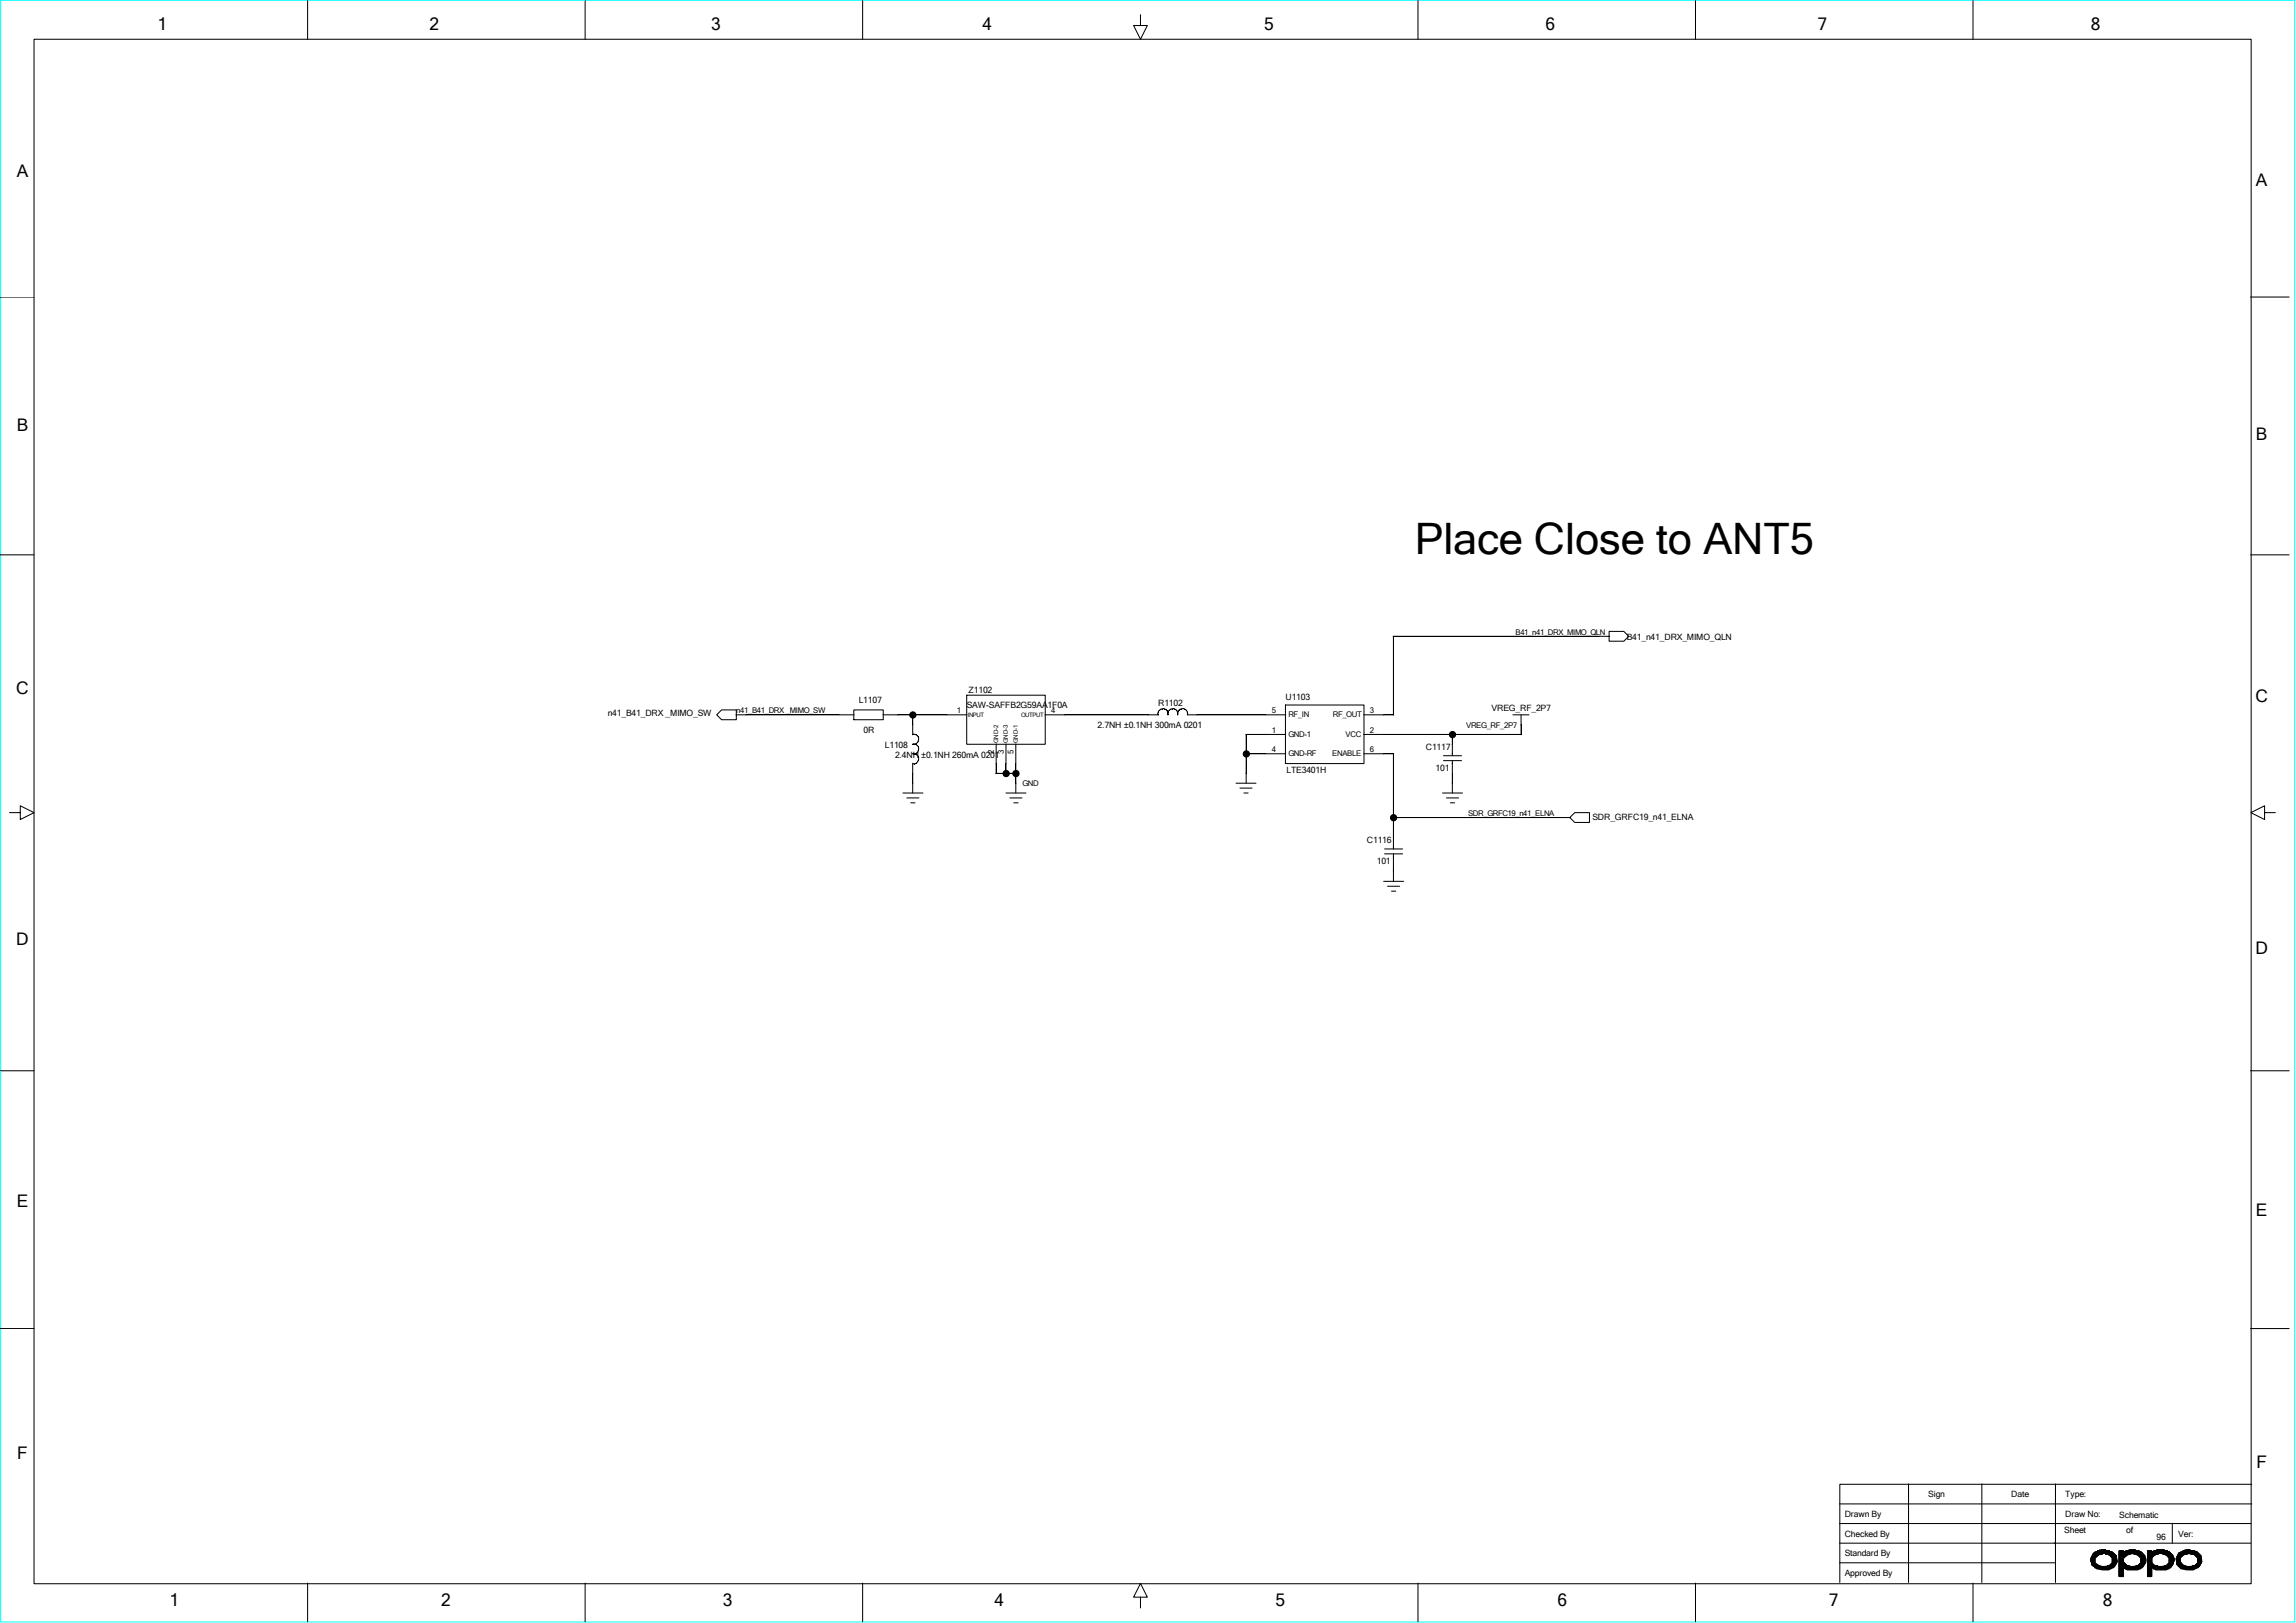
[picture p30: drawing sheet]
<svg xmlns="http://www.w3.org/2000/svg" width="297mm" height="210mm" viewBox="0 0 297 210" stroke-linecap="round" stroke-linejoin="round" font-family="sans-serif">
<defs><g id="words">
<text font-size="5.6" x="183" y="71.6">Place Close to ANT5</text>
<g font-size="2.2">
<text x="20.4" y="3.9">1</text>
<text x="55.5" y="3.9">2</text>
<text x="92" y="3.9">3</text>
<text x="127.1" y="3.9">4</text>
<text x="163.5" y="3.9">5</text>
<text x="199.9" y="3.9">6</text>
<text x="235.1" y="3.9">7</text>
<text x="270.5" y="3.9">8</text>
<text x="2.2" y="22.9">A</text>
<text x="291.8" y="24.1">A</text>
<text x="2.2" y="55.8">B</text>
<text x="291.8" y="57">B</text>
<text x="2.1" y="89.7">C</text>
<text x="291.8" y="90.8">C</text>
<text x="2.1" y="122.3">D</text>
<text x="291.8" y="123.5">D</text>
<text x="2.2" y="156.2">E</text>
<text x="291.8" y="157.4">E</text>
<text x="2.2" y="188.8">F</text>
<text x="291.9" y="189.9">F</text>
<text x="21.9" y="207.9">1</text>
<text x="57.1" y="207.9">2</text>
<text x="93.5" y="207.9">3</text>
<text x="128.6" y="207.9">4</text>
<text x="165" y="207.9">5</text>
<text x="201.5" y="207.9">6</text>
<text x="236.6" y="207.9">7</text>
<text x="272" y="207.9">8</text>
</g>
<g font-size="1.1">
<text x="210.4" y="82.8">B41_n41_DRX_MIMO_QLN</text>
<text x="125.3" y="89.6">Z1102</text>
<text x="78.6" y="92.7">n41_B41_DRX _MIMO_SW</text>
<text x="111.1" y="91">L1107</text>
<text x="111.7" y="94.8">0R</text>
<text x="125.1" y="91.7">SAW-SAFFB2G59AA1F0A</text>
<text x="142" y="94.2">2.7NH ±0.1NH 300mA 0201</text>
<text x="149.8" y="91.3">R1102</text>
<text x="166.3" y="90.6">U1103</text>
<text x="193" y="92">VREG_RF_2P7</text>
<text x="114.5" y="96.7">L1108</text>
<text x="115.8" y="98.1">2.4NH ±0.1NH 260mA 0201</text>
<text x="166.4" y="100">LTE3401H</text>
<text x="184.4" y="97.1">C1117</text>
<text x="185.7" y="99.7">101</text>
<text x="206" y="106.1">SDR_GRFC19_n41_ELNA</text>
<text x="176.8" y="109.1">C1116</text>
<text x="178.1" y="111.8">101</text>
<text x="238.6" y="196.3">Drawn By</text>
<text x="249.4" y="193.8">Sign</text>
<text x="260.2" y="193.8">Date</text>
<text x="267.2" y="196.3">Draw No:</text>
<text x="267.2" y="193.8">Type:</text>
<text x="274.2" y="196.4">Schematic</text>
<text x="238.6" y="198.8">Checked By</text>
<text x="238.6" y="201.4">Standard By</text>
<text x="238.6" y="203.9">Approved By</text>
<text x="267" y="198.3">Sheet</text>
<text x="275" y="198.3">of</text>
<text x="279" y="199.2">96</text>
<text x="281.8" y="198.8">Ver:</text>
</g>
<g font-size="1">
<text x="196" y="82.1">B41_n41_DRX_MIMO_QLN</text>
<text x="95.2" y="92.3">n41_B41_DRX _MIMO_SW</text>
<text x="123.8" y="92.3">1</text>
<text x="136" y="92.3">4</text>
<text x="164.5" y="94.8">1</text>
<text x="164.5" y="92.3">5</text>
<text x="166.7" y="95.4">GND-1</text>
<text x="166.7" y="92.8">RF_IN</text>
<text x="172.4" y="92.8">RF_OUT</text>
<text x="174.1" y="95.4">VCC</text>
<text x="177.2" y="94.8">2</text>
<text x="177.2" y="92.3">3</text>
<text x="189.7" y="94.2">VREG_RF_2P7</text>
<text x="128.6" y="97.6" transform="rotate(-90 128.6 97.6)">2</text>
<text x="129.8" y="97.6" transform="rotate(-90 129.8 97.6)">3</text>
<text x="131.1" y="97.6" transform="rotate(-90 131.1 97.6)">5</text>
<text x="132.2" y="101.8">GND</text>
<text x="164.5" y="97.3">4</text>
<text x="166.7" y="97.9">GND-RF</text>
<text x="172.3" y="97.9">ENABLE</text>
<text x="177.2" y="97.3">6</text>
<text x="189.9" y="105.6">SDR_GRFC19_n41_ELNA</text>
</g>
<g font-size=".8">
<text x="125.2" y="92.8">INPUT</text>
<text x="132.1" y="92.8">OUTPUT</text>
<text x="129.1" y="96.2" transform="rotate(-90 129.1 96.2)">GND-2</text>
<text x="130.4" y="96.2" transform="rotate(-90 130.4 96.2)">GND-3</text>
<text x="131.7" y="96.2" transform="rotate(-90 131.7 96.2)">GND-1</text>
</g>
</g></defs>
<path d="M.1 0h296.7v209.9h-296.7z" fill="none" stroke="#0ff" stroke-width=".13"/>
<g fill="none" stroke="#000" stroke-width=".13">
<path d="M4.4 5.1h286.8v199.8h-286.8zM39.8 .1v5M75.7 .1v5M111.6 .1v5M147.5 1.9v1.4h.9l-.9 1.8-.9-1.8h.9M183.4 .1v5M219.3 .1v5M255.2 .1v5M0 38.4h4.4M291.1 38.4h5M0 71.8h4.4M291.1 71.8h5"/>
<path d="M92.7 92.5l.6-.6h1.9v1.2h-1.9zM95.2 92.5h15.3M110.4 91.9h3.9v1.2h-3.9zM114.2 92.5h10.9M118 97.5a.67 .67 0 0 1 .8 .5M118.1 92.5v2.6M118.1 98.8v3.8M118.1 95l.4 .1 .3 .4M118.3 96.3h-.2l.4 .1 .3 .4M118.8 95.5a.69 .69 0 0 1-.5 .8M118.8 96.7a.64 .64 0 0 1-.7 .8M118.8 98a.67 .67 0 0 1-.7 .8"/>
<path d="M125.1 90h10.1v6.3h-10.1zM128.9 96.3v3.8M130.1 96.3v3.8M131.4 96.3v6.3M135.2 92.5h14.7M151.1 92.2v.3a.65 .65 0 0 1 .5-.8 .65 .65 0 0 1 .8 .6M151.1 92.3a.65 .65 0 0 0-.8-.6 .65 .65 0 0 0-.5 .8M152.4 92.2v.3a.65 .65 0 0 1 .5-.8 .65 .65 0 0 1 .7 .6M153.6 92.5h12.7M153.6 92.2v.3M161.2 97.5h5.1M161.2 95h5.1"/>
<path d="M161.2 95v6.3M166.3 91.2h10.1v7.6h-10.1zM176.4 92.5h3.9M176.4 97.5h3.9v12.4M176.4 95h20.4M180.2 82.3h28M180.3 82.3v10.2M186.7 98.4h2.4M186.7 97.8h2.4M187.9 95v2.8M187.9 98.4v4.2M195.7 92.5h2.1"/>
<path d="M196.8 92.5v2.6M208.2 81.7h1.9l.6 .6-.6 .7h-1.9zM1.2 105.2h1.4v-.9l1.8 .9-1.8 .8v-.8M116.8 102.6h2.6M117.3 103.3h1.6M117.8 103.9h.6M128.8 100.1h2.6M130.1 102.6h2.6M130.6 103.3h1.6M131.1 103.9h.6M159.9 101.3h2.6M160.4 102h1.6"/>
<path d="M160.9 102.6h.6M179 114h2.6M179.1 110.5h2.3M179.1 109.9h2.3M179.5 114.7h1.6M180 115.3h.6M180.2 105.8h22.9M180.3 110.5v3.5M186.6 102.6h2.6M187.1 103.3h1.6M187.6 103.9h.6M203.7 105.2h1.9v1.2h-1.9l-.6-.6z"/>
<path d="M292.9 105.2v-.9l-1.7 .9 1.7 .8v-.8h1.4M0 138.6h4.4M291.1 138.6h5M0 171.9h4.4M291.1 171.9h5M238 194.6h53.3M238 199.7h53.2M238 197.1h53.2M246.9 192v12.8M256.4 192v12.8M265.9 192v12.8M281 197.1v2.6"/>
<path d="M291.3 192.1h-53.3v12.7M39.8 204.9v4.9M75.7 204.9v4.9M111.6 204.9v4.9M147.5 206.7h.9l-.9-1.8-.9 1.8h.9v1.4M183.4 204.9v4.9M219.3 204.9v4.9M238 202.2h27.9M255.2 204.9v4.9M270.4 201.6h.7M270.4 201.7h.6M270.4 201.8h.6"/>
<path d="M270.4 202h.6M270.4 202.1h.6M270.6 202.2h.4M270.6 201.3h.8M270.6 202.4h.6M270.6 202.5h.8M270.6 201.5v1M270.6 201.4v.8M270.7 202.6h.8M270.7 201.2v1.4h.7v.4v-.6M270.7 201.2v1.3M270.8 201h2.5"/>
<path d="M270.8 201a2.22 2.22 0 0 1 3 .3l.1 .8a1.54 1.54 0 0 1-1.8 1l-.9-.1-.6-.5-.1-.8zM270.8 201v1.6v-1.5v.1M270.8 202.2v.4h.8M271 201.6l.5-.4 .6-.2 .8 .2 .4 .4v.6l-.4 .4-.8 .1-.6-.1-.5-.4zM271 200.9v1.8M271 200.8h2.2M271.1 200.8v.7M271.1 202.3v.6M271.2 202.5v.5h1.9M271.2 200.8v.7h-.6M271.4 200.7v.5M271.4 200.7h1.4"/>
<path d="M271.5 200.7v.5h-.8M271.5 202.6v.4M271.6 200.7v.4M271.6 202.6v.4M271.6 200.6h.8M271.7 200.7v.4M271.7 202.7v.4M271.8 203.1h1.1M271.9 200.5v.6M271.9 202.7v.4M272 200.5v.6h-1.3M272 202.7v.4"/>
<path d="M272.1 200.5v.5M272.1 202.7v.4M272.2 200.5v.5M272.2 202.7v.4M272.4 200.5v.6h1.2M272.4 202.7v.4M272.5 200.7v.4M272.5 202.7v.4M272.6 200.7v.4M272.6 202.6v.5M272.7 202.6h.9M272.8 200.7v.4"/>
<path d="M272.8 202.6v.5M272.8 201.2h.9M272.9 202.6v.4v-.4M272.9 200.7v.5M273 201.3h.8M273 200.8v.5M273 202.4v.6h-1.6M273.1 201.5h.7M273.1 200.8v.7M273.1 202.3v.6M273.2 202.2h.6M273.2 201.6h.6"/>
<path d="M273.2 201.7h.6M273.2 201.8h.7M273.2 202h.7M273.2 202.1h.7M273.3 200.8v.8M273.3 202.2v.7M273.4 200.9v2h-2.5M273.5 201v1.7h-2.6M273.6 201.2v1.3h-.6M273.8 201.3v1.1h-.7M274.1 202.2h.7M274.1 201h3"/>
<path d="M274.1 201.2h1.2M274.1 201.6h.6M274.1 201.7h.6M274.1 201.8h.6M274.1 202h.6M274.1 202.1h.6M274.1 202.4h.8M274.1 202.5h.9M274.1 202.6h1.1M274.1 203h.6M274.1 203.1h.6M274.1 200.8h2.8"/>
<path d="M274.1 200.7h.6M274.1 203.2h.6M274.1 203.4h.6M274.1 203.5h.6M274.1 203.6h.6M274.1 203.8h.6M274.1 203.9h.6M274.2 200.7v3.3M274.2 200.7h.5v.3v-.2l.8-.2h.7l.2 .1a1.21 1.21 0 0 1 1.1 .9 1.21 1.21 0 0 1-.4 1.3 2.25 2.25 0 0 1-1.4 .2 .83 .83 0 0 1-.9-.2h-.1v1.1h-.5zM274.3 200.7v3.3M274.4 200.7v3.3M274.5 200.7v3.3"/>
<path d="M274.7 200.7v3.3h-.6M274.7 201.6l.5-.4 .6-.2 .8 .2 .3 .4v.6l-.3 .4-.8 .1-.6-.1-.5-.4zM274.8 200.8v.8M274.8 202.2v.7M274.9 203h2M274.9 200.8v.7h-.8M274.9 202.3v.7M275 200.7h1.7M275 200.7v.6h-.9M275 202.4v.6M275.2 200.7v.5M275.2 202.6v.5"/>
<path d="M275.3 200.7v.4M275.3 202.6v.5M275.4 200.5v.6M275.4 202.6v.5M275.5 200.6h.7M275.5 200.5v.6h-1.4M275.5 202.7v.4M275.7 200.5v.6M275.7 202.7v.4M275.8 200.5v.5M275.8 202.7v.4M275.9 200.5v.6"/>
<path d="M275.9 202.7v.4M276 201.1h1.2M276.1 200.5v.6M276.1 202.7v.4M276.2 200.5v.6M276.2 202.7v.4M276.3 200.7v.4M276.3 202.6v.5M276.4 201.2h.9M276.4 202.6h.8M276.4 200.7v.4M276.4 202.6v.5"/>
<path d="M276.6 200.7v.5M276.6 202.6v.5h-1.5M276.6 201.3h.9M276.6 202.5h.7M276.7 200.7v.6M276.7 202.4v.6M276.8 201.5h.7M276.8 200.8v.7M276.8 202.3v.7M276.9 202.2h.7M276.9 201.6h.6M276.9 201.7h.7"/>
<path d="M276.9 201.8h.7M276.9 202.1h.7M276.9 200.8v.8M276.9 202.2v.7M277.1 200.9v2h-3M277.2 201v1.7h-3.1M277.3 201.2v1.4M277.5 201.3v1.1h-.7M277.6 201.8v.2h-.7M277.8 202.2h.5M277.8 201h3M277.8 201.2h1"/>
<path d="M277.8 201.6h.5M277.8 201.7h.5M277.8 201.8h.5M277.8 202h.5M277.8 202.1h.5M277.8 202.4h.7M277.8 202.5h.8M277.8 202.6h1M277.8 203h.5M277.8 203.1h.5M277.8 200.8h2.8M277.8 200.7h.5"/>
<path d="M277.8 203.2h.5M277.8 203.4h.5M277.8 203.5h.5M277.8 203.6h.5M277.8 203.8h.5M277.8 203.9h.5M277.8 200.7v3.3M277.8 200.7h.5v.3v-.2h.2a2.02 2.02 0 0 1 2.4 .3l.1 .2a.49 .49 0 0 1 .1 .8 1.18 1.18 0 0 1-1.5 1h-.2a.83 .83 0 0 1-.9-.2h-.2v1.1h-.5zM278 200.7v3.3M278.1 200.7v3.3M278.2 200.7v3.3M278.3 201.6l.4-.4 .8-.2 .7 .2 .4 .4v.6l-.4 .4-.7 .1-.8-.1-.4-.4z"/>
<path d="M278.3 200.7v3.3h-.5M278.5 200.8v.7h-.7M278.5 202.3v.6M278.6 203h2M278.6 200.7v.6h-.8M278.6 202.4v.6M278.7 200.7h1.7M278.7 200.7v.5M278.7 202.6v.4M278.8 200.7v.4M278.8 202.6v.5M279 200.5v.6"/>
<path d="M279 202.6v.5M279.1 200.5v.6h-1.3M279.1 202.6v.5M279.2 200.5v.6M279.2 202.7v.4M279.4 200.5v.5M279.4 202.7v.4M279.5 200.5v.5M279.5 202.7v.4M279.6 200.5v.5M279.6 202.7v.4M279.7 201.1h1.2"/>
<path d="M279.7 200.5v.6M279.7 202.7v.4M279.9 200.5v.6M279.9 202.7v.4M280 200.5v.6M280 202.6v.5M280.1 201.2h.9M280.1 200.7v.4M280.1 202.6v.5M280.1 202.6h.8M280.2 200.7v.5M280.2 202.6v.5h-1.4"/>
<path d="M280.3 201.3h.8M280.3 202.5h.7M280.4 200.7v.6M280.4 202.4v.6M280.5 201.5h.6M280.5 200.8v.7M280.5 202.3v.7M280.6 202.2h.6M280.6 201.6h.7M280.6 201.7h.7M280.6 201.8h.7M280.6 202h.7"/>
<path d="M280.6 202.1h.5M280.6 200.8v2.1M280.8 200.9v2h-3M280.9 201v1.7h-3.1M281 201.2v1.4M281.1 201.3v1.1h-.6M281.5 201.7h.5M281.5 201.8h.6M281.5 202h.6M281.6 202.2h.5M281.6 201.6h.4M281.6 202.4h.6"/>
<path d="M281.6 201.3v1.2h.7M281.6 202.1h.5M281.7 201.2h.8M281.7 202.6h.8M281.8 201v1.6M281.9 201h2.4M281.9 200.9v1.8M281.9 201a2.06 2.06 0 0 1 2.8 .3l.1 .8-.4 .6-.7 .4-1.5-.1-.6-.5-.1-.8zM282 202.9h2.4M282 201.6l.4-.4 .8-.2 .7 .2 .4 .4v.6l-.4 .4-.7 .1-.8-.1-.4-.4zM282 200.9v2M282.1 200.8h2.1"/>
<path d="M282.2 200.8v.7h-.6M282.2 202.2v.8M282.3 200.8v.5h-.6M282.3 202.3v.7M282.4 200.7h1.3M282.4 200.7v.5M282.4 202.4v.6M282.5 200.7v.4M282.5 202.6v.4M282.6 200.6h.7M282.7 200.7v.4M282.7 202.6v.5"/>
<path d="M282.8 200.7v.4M282.8 202.7v.4M282.9 200.5v.6h-1M282.9 202.7v.4M283 200.5v.6M283 202.7v.4M283.2 200.5v.5M283.2 202.7v.4M283.3 200.5v.6M283.3 202.7v.4M283.4 201.1h1M283.4 200.7v.4"/>
<path d="M283.4 202.7v.4M283.5 200.7v.4M283.5 202.7v.4M283.7 200.7v.4M283.7 202.6v.5M283.8 200.7v.4M283.8 202.6v.5h-1.1M283.9 201.2h.7M283.9 200.7v.5M283.9 202.6v.4h-1.8M284 201.3h.7M284 202.5h.6"/>
<path d="M284.1 200.8v.5M284.1 202.4v.6M284.1 201.5h.6M284.2 200.8v.7M284.2 202.3v.6M284.3 202.2h.4M284.3 201.6h.4M284.3 201.7h.4M284.3 201.8h.5M284.3 202h.5M284.3 202.1h.5M284.3 200.9v2"/>
<path d="M284.4 201v1.7h-2.5M284.6 201.2v1.4h-1M284.7 201.3v1.1h-.6"/>
<circle cx="118.1" cy="92.5" r=".4"/>
<circle cx="161.2" cy="97.6" r=".4"/>
<circle cx="187.9" cy="95.1" r=".4"/>
<circle cx="130.2" cy="100.1" r=".4"/>
<circle cx="131.4" cy="100.1" r=".4"/>
<circle cx="180.3" cy="105.8" r=".4"/>
</g>
<g fill="#000">
<path d="M118.1 92.5v1.3z" fill-rule="evenodd"/>
<path d="M116.2 92.5h1.9z" fill-rule="evenodd"/>
<path d="M128.9 98.8v1.3z" fill-rule="evenodd"/>
<path d="M130.1 98.8v1.3z" fill-rule="evenodd"/>
<path d="M131.4 98.8v1.3z" fill-rule="evenodd"/>
<path d="M179 92.5h1.3z" fill-rule="evenodd"/>
<path d="M179 97.5h1.3z" fill-rule="evenodd"/>
<path d="M187.9 95v1.3z" fill-rule="evenodd"/>
<path d="M196.8 93.8v1.2z" fill-rule="evenodd"/>
<path d="M118.1 100.1v1.2z" fill-rule="evenodd"/>
<path d="M128.9 100.1h1.2z" fill-rule="evenodd"/>
<path d="M130.1 100.1h1.3z" fill-rule="evenodd"/>
<path d="M131.4 100.1v1.2z" fill-rule="evenodd"/>
<path d="M180.3 112.1v.7z" fill-rule="evenodd"/>
<path d="M187.9 100.1v1.2z" fill-rule="evenodd"/>
<circle cx="118.1" cy="92.5" r=".41"/>
<circle cx="161.2" cy="97.6" r=".41"/>
<circle cx="187.9" cy="95.1" r=".41"/>
<circle cx="130.2" cy="100.1" r=".41"/>
<circle cx="131.4" cy="100.1" r=".41"/>
<circle cx="180.3" cy="105.8" r=".41"/>
</g>
<use href="#words"/>
</svg>
